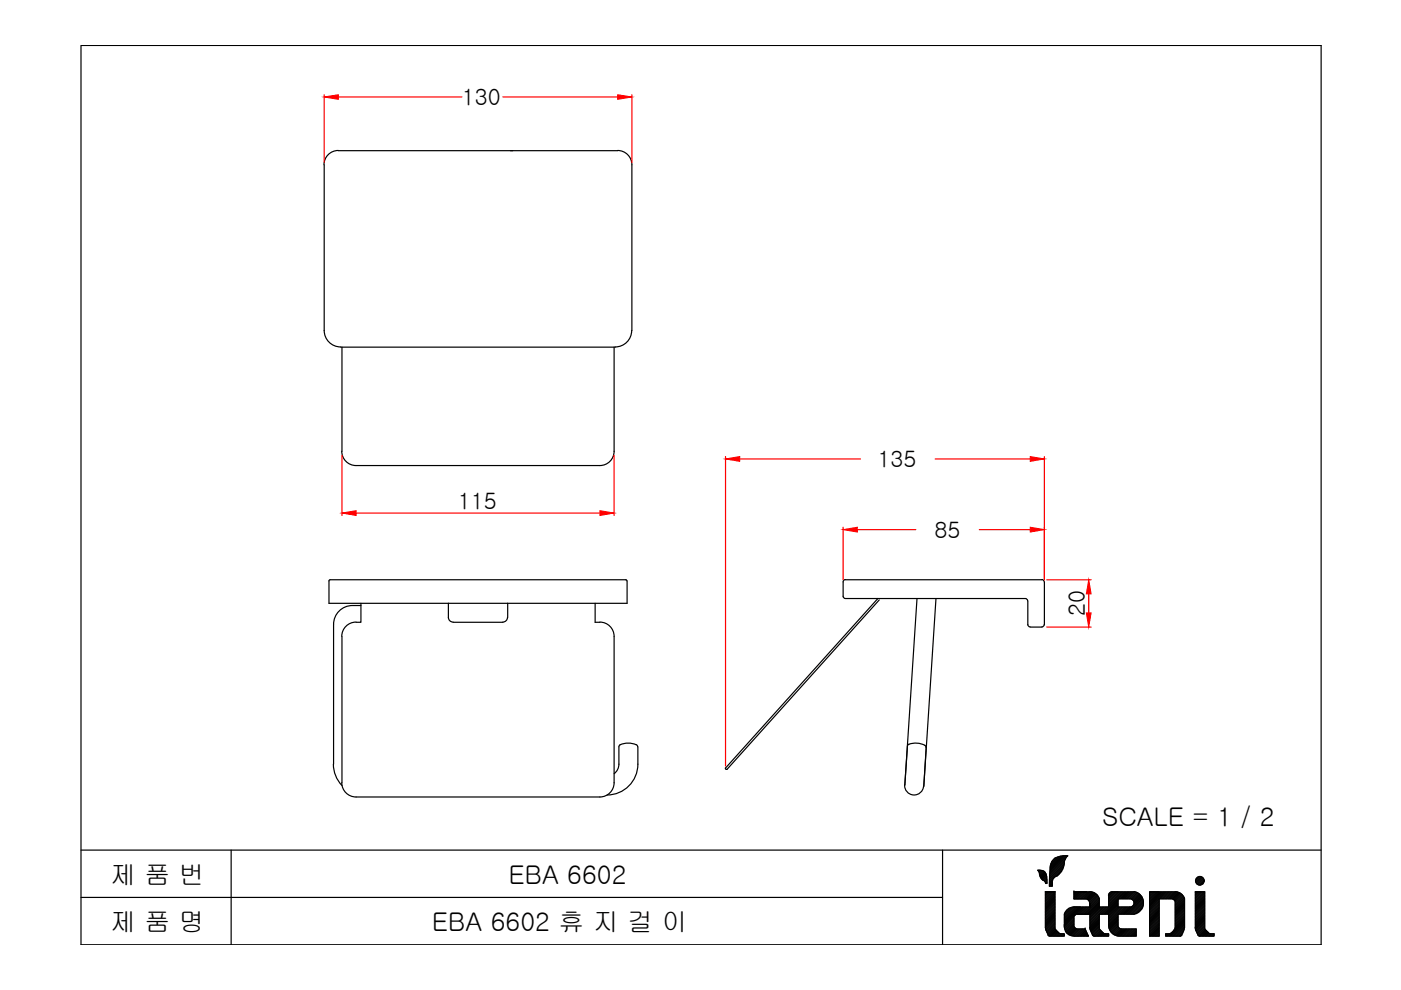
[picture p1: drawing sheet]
<svg xmlns="http://www.w3.org/2000/svg" width="297mm" height="210mm" viewBox="0 0 297 210" stroke-linecap="round" stroke-linejoin="round" font-family="sans-serif">
<defs><g id="words">
<g font-size="5.5">
<text x="233.7" y="175.2">SCALE = 1 / 2</text>
<text x="23.4" y="187.4">제 품 번</text>
<text x="107.8" y="187.4">EBA 6602</text>
<text x="23.4" y="197.4">제 품 명</text>
<text x="91.6" y="197.4">EBA 6602 휴 지 걸 이</text>
</g>
<g font-size="4.8">
<text x="97.9" y="22.3">130</text>
<text x="186" y="99">135</text>
<text x="97.1" y="108">115</text>
<text x="198.1" y="114">85</text>
<text x="230" y="130.7" transform="rotate(-90 230 130.7)">20</text>
</g>
</g></defs>
<!-- layer: 0 -->
<g fill="none" stroke="#000" stroke-width=".25">
<path d="M17.2 9.6h262.9v190.7h-262.9zM68.7 35v35.1a3.5 3.5 0 0 0 3.5 3.5M71.7 31.9a3 3 0 0 0-3 3M71.7 31.9h59.3M108.2 31.9h.5M130.9 31.9a3 3 0 0 1 3.1 3v35.2M72.2 73.6h58.3M72.5 73.6v22.1M130.2 73.6v22.1M133.9 70.1a3.5 3.5 0 0 1-3.5 3.5M72.5 95.7a3 3 0 0 0 3 3M75.5 98.7h51.7"/>
<path d="M130.2 95.7a3 3 0 0 1-3 3M69.8 123.2v4.7h63.2v-4.7M70 122.9l-.2 .3M70 122.9h62.7M72.5 134.9v31.1M75.5 131.9a3 3 0 0 0-3 3M76.5 128.4a5.3 5.3 0 0 0-4.6 1.2 4 4 0 0 0-1.2 2.8v29.6a6.2 6.2 0 0 0 1.8 4.5M76.5 127.9v4h-1M95.1 127.9v3a.99 .99 0 0 0 1 1M96.1 131.9h10.5M107.6 130.9a.99 .99 0 0 1-1 1M107.6 127.9v3"/>
<path d="M126.2 127.9v4h1M127.2 131.9a3 3 0 0 1 3 3M130.2 134.9v31.1a3 3 0 0 1-3 3M132.7 122.9l.2 .3M178.8 123.4v3v.3l.4 .2h38.2M179.2 122.9l-.4 .2v.3M179.3 122.9h41.6M186.1 126.9l-32.3 35.9M186.4 127.2l-32.2 35.9h-.3l-.1-.3M194.4 126.9l-2.6 39.5a2.01 2.01 0 0 0 1.9 2.2 2.01 2.01 0 0 0 2.1-1.9M198.4 126.9l-2.5 39.8 .5-8.2M217.4 126.9l.4 .2 .1 .3"/>
<path d="M217.9 127.4v5M217.9 132.4l.1 .3 .4 .2M220.9 122.9l.4 .2 .1 .3M221.4 132.4l-.3 .4-.2 .1-2.5 .1M221.4 123.4v9M131.2 158.3l.1-.2a3.5 3.5 0 0 1 3.9 0v.2M131.2 158.4v3.6a2.52 2.52 0 0 1-1 2M135.2 158.4a11.8 11.8 0 0 1-.6 6.4 6.5 6.5 0 0 1-5.9 3.8M196.1 158l.2 .5M196.1 158a3.6 3.6 0 0 0-3.7 0v.2M72.5 166a3 3 0 0 0 3 3M75.5 169h51.7"/>
<path d="M17.2 180.2h262.9M17.2 190.3h182.6M49 180.2v20.1M199.8 180.2v20.1M220.1 184.5v.1M220.3 184.5l-.1 .2M220.5 184.5l-.3 .3M220.8 184.6l-.5 .3M220.9 184.6l-.5 .5M221.1 184.6l-.7 .7M221.2 186.6l.2 .2 .3 .5M221.3 184.7l-.8 .8"/>
<path d="M221.4 184.8l.3 .4 .2 .6M221.4 184.7l-.7-.2h-.7l.3 .4 .4 1.2 .4 .5M221.4 184.8l-.9 .9M221.6 184.9l-1.1 1M221.6 189.1v7.6l2.1-2M221.6 185l-1 1M221.6 196.7l.6 1.5M221.7 187.3h.3M221.7 185.2l-1 1M221.8 185.3l-1 1M221.9 185.4l-1 1M221.9 189.1l-.3 .2"/>
<path d="M221.9 185.7l-.9 .8M221.9 185.8l.1 1.5M221.9 185.8l-.8 .8M221.9 186l-.6 .7M221.9 186.3l-.5 .5M222 186.5l-.4 .4M222 186.7l-.4 .4M222 186.9l-.3 .3M222 187.1l-.2 .2M222.1 189.1l-.5 .4M222.2 198.2l.3 .3M222.3 189.1l-.7 .6"/>
<path d="M222.5 189.1l-.9 .8M222.7 189.1h-1.1h1.1M222.7 189.1l-1.1 1.1M223 189.1l-1.4 1.3M223.1 186.9l-.6 .6M223.1 187.1l-.6 .7M223.1 187.4l-.5 .5M223.1 187.6l-.3 .3M223.1 187.8l-.1 .1M223.2 186.6l-.7 .7M223.2 189.1l-1.6 1.5M223.4 189.1l-1.8 1.8"/>
<path d="M223.6 196.7l.3 .5-1.3 1.3M223.7 189.1h-2.1h2.1M223.7 189.1v7.7M223.7 189.1l-2.1 2M223.7 189.3l-2.1 2M223.7 189.5l-2.1 2M223.7 189.7l-2.1 2.1M223.7 190l-2.1 2M223.7 190.2l-2.1 2M223.7 190.4l-2.1 2M223.7 190.7l-2.1 1.9M223.7 190.9l-2.1 2"/>
<path d="M223.7 191.1l-2.1 2M223.7 191.3l-2.1 2M223.7 191.5l-2.1 2M223.7 191.8l-2.1 2M223.7 192l-2.1 2M223.7 192.2l-2.1 2M223.7 192.4l-2.1 2.1M223.7 192.7l-2.1 2M223.7 192.9l-2.1 2M223.7 193.1l-2.1 2M223.7 193.4l-2.1 2M223.7 193.6l-2.1 2"/>
<path d="M223.7 193.8l-2.1 2M223.7 194l-2.1 2M223.7 194.3l-2.1 1.9M223.7 194.5l-2.1 2M223.7 194.9l-2 2M223.7 195.1l-2 2M223.7 195.4l-1.9 1.9M223.7 195.6l-1.8 1.8M223.7 195.8l-1.8 1.8M223.7 196l-1.7 1.7M223.7 196.3l-1.6 1.6M223.7 196.5l-1.5 1.5"/>
<path d="M223.7 196.7l-1.5 1.5M223.7 198.5l.7-.7 .5 .2-.5 .5M223.7 196.9l-1.4 1.4M223.8 197l-1.4 1.4M223.9 197.2l.6 .6M223.9 181.8l-.9 1M224 197.3l-1.2 1.2M224.1 197.4l-1.1 1.1M224.1 185.7a1.38 1.38 0 0 0-1 1.3M224.2 197.5l-.9 1M224.3 181.7l-1.5 1.5M224.3 197.6l-.8 .9"/>
<path d="M224.6 197.9l-.6 .6M224.6 181.6l-1.9 1.9M224.7 197.9l-.5 .6M224.9 181.5l-2.2 2.3M224.9 198h.8v.5h-3.1M225.1 184.7l-1.1 1.1M225.1 198l-.5 .5M225.2 181.5l-2.5 2.5-.2 3.9h.6v-.8M225.3 198l-.4 .5M225.4 184.2l-2.9 2.9M225.5 181.4l-2.9 2.8M225.5 183.8l-3 3"/>
<path d="M225.5 198l-.4 .5M225.6 183.5l-3.1 3.1M225.6 183.3l-3.1 3.1M225.6 182.7l.3-.7 .5-.5a2.94 2.94 0 0 0-3.7 2.4M225.7 182.7a3.8 3.8 0 0 1-1.5 3M225.7 193.8v2.3M225.7 181.4l-3.1 3.1M225.7 182.8l-3.2 3.1M225.7 183l-3.2 3.2M225.7 198.1l-.4 .4M225.7 198.3l-.2 .2M225.7 182.5l-3.2 3.2"/>
<path d="M225.9 181.4l-3.3 3.3M225.9 182.1l-3.4 3.3M226.1 181.4l-3.5 3.6M226.3 181.4l-3.7 3.8M226.7 192.6l-.9 .8M227.1 192.4l-1.4 1.4M227.4 192.3l-1.7 1.7M227.6 192.3l-1.9 2M227.7 196.1a.87 .87 0 0 0 .6 .8M227.7 192.3a2.1 2.1 0 0 0-2 1.5M227.7 189.1h2.6h-1.2l-1.4 1.3M227.7 189.1h.1"/>
<path d="M227.7 198.5h3M227.7 189.1h3.4l-1.5 1.5M227.7 189.1v1.5h2.6M227.7 194.7v1.4M227.7 195.4l-1.8 1.8M227.7 196.1l-1.6 1.6M227.7 194.5l-2 2M227.7 194.8l-2 1.9M227.7 195l-2 1.9M227.7 195.2l-1.9 1.9M227.7 195.7l-1.8 1.7M227.7 195.9l-1.7 1.7"/>
<path d="M227.7 196.3l-1.5 1.5M227.7 196.5l-1.4 1.4M227.8 192.3l-2.1 2.2M227.8 196.6l-1.4 1.4M228 189.1l-.3 .2M228 196.8l-1.4 1.3M228.1 192.3l-2.4 2.4M228.1 196.8l-1.4 1.4M228.2 189.1l-.5 .5M228.2 196.9l-1.3 1.4M228.3 192.3l-2.6 2.6M228.3 193.8a.87 .87 0 0 0-.6 .9"/>
<path d="M228.4 189.1l-.7 .7M228.5 192.3l-2.8 2.9M228.6 189.1l-.9 .9M228.6 197l-1.4 1.4M228.8 192.3l-3.1 3.1M228.8 189.1l-1.1 1.1M228.8 197l-1.4 1.4M229 192.3l-3.3 3.3M229.1 197l-1.5 1.4M229.2 192.3l-3.5 3.6M229.3 189.1l-1.5 1.5M229.3 197l-1.5 1.5"/>
<path d="M229.4 192.3l-3.8 3.8a2.08 2.08 0 0 0 2.1 2.3M229.5 189.1l-1.5 1.5M229.5 197l-1.5 1.5M229.6 192.3l-3.9 4M229.7 189.1l-1.5 1.5M229.7 197l-1.5 1.5M229.9 192.3l-1.5 1.5h2.7M230 189.1l-1.5 1.5M230 197l-1.5 1.5M230.1 197h.1M230.1 197l.6 1.5M230.1 197h-1.7l-1.4 1.4"/>
<path d="M230.1 192.3l-1.5 1.5M230.1 197l-1.4 1.5M230.2 189.1l-1.5 1.5M230.2 197.2l-1.3 1.3M230.2 197.3l-1.1 1.2M230.2 190.6a1.04 1.04 0 0 1 .8 1M230.3 192.3l-1.5 1.5M230.3 197.5l-1 1M230.4 189.1l-1.5 1.5M230.4 197.7l-.8 .8M230.4 197.8l-.6 .7M230.5 192.3l-1.4 1.5"/>
<path d="M230.5 198l-.5 .5M230.6 198.1l-.3 .4M230.7 189.1l-1.6 1.5M230.7 198.3l-.2 .2M230.8 192.3l-1.5 1.5M230.9 189.1l-1.6 1.5M231 192.3l-1.5 1.5M231 196.7l.2 .6M231.1 189a2.1 2.1 0 0 1 2 1.6v1.7h2v-2.4M231.1 193.8v2.9M231.2 197.3l.4 .9M231.3 189.1l-1.5 1.5"/>
<path d="M231.5 189.1l-1.5 1.5M231.7 189.2l-1.4 1.4M231.8 189.2l-1.4 1.4M232 189.3l-1.4 1.4M232.1 189.4l-1.4 1.4M232.3 189.5l-1.5 1.4M232.4 189.6l-1.5 1.4M232.5 189.7l-1.5 1.5M232.6 189.8l-1.6 1.6M232.7 189.9l-1.6 1.7v.7h-3.4M232.8 190l-1.7 1.8M232.9 190.2l-1.8 1.8"/>
<path d="M233 190.3l-1.9 2M233 190.5l-3.3 3.3M233.1 190.7l-3.2 3.1M233.1 190.9l-2.9 2.9M233.1 191.2l-2.7 2.6M233.1 191.4l-2.5 2.4M233.1 191.6l-2.3 2.2M233.1 191.8l-2 2M233.1 192.1l-2 1.9M233.1 192.3l-2 2M233.1 194.1l-2 2M233.1 194.3l-2 2"/>
<path d="M233.1 194.5l-2 2M233.1 194.8l-2 2M233.1 195l-2 2M233.1 195.2l-1.9 1.9M233.1 195.4l-1.9 1.9M233.1 195.7l-1.8 1.7M233.1 195.9l-1.8 1.7M233.1 196.1l-1.7 1.7M233.1 196.3l-1.6 1.6M233.1 196.5l-1.6 1.6M233.1 196.8l-1.5 1.4M233.1 197l-1.4 1.4"/>
<path d="M233.2 197.1l-1.4 1.3M233.2 192.3l-2.1 2.2M233.3 197.2l-.2-.3v-3.1h2a4.5 4.5 0 0 0 .5 3.9l.9 .6 .6 .1M233.4 197.3l-1.1 1.2M233.5 192.3l-2.4 2.4M233.5 197.4l-1 1.1M233.7 197.6l-1 .9M233.7 192.3l-2.6 2.7M233.8 197.7l-.9 .8M233.9 197.8l.4 .2M233.9 197.8l-.6-.6-1.2 1.3M233.9 197.8l-.7 .7"/>
<path d="M233.9 192.3l-2.8 2.9M234 197.9l-.6 .6M234.1 192.3l-3 3.1M234.2 197.9l-.6 .6M234.3 198h.8v.5h-3.1l-.4-.3M234.3 198l-.4 .5M234.4 192.3l-3.3 3.4M234.6 198l-.5 .5M234.6 192.3l-3.5 3.6M234.8 192.3l-1.5 1.5M234.8 198l-.5 .5M235 198l-.4 .5"/>
<path d="M235.1 198.1l-.3 .4M235.1 198.4l-.1 .1M235.5 189.1l-.4 .5M235.8 189.1l-.7 .8M236 189.1l-.9 1M236.3 189.1l-1.2 1.2M236.5 189.1l-1.4 1.4M236.7 189.1l-1.6 1.6M237 189.1l-1.9 1.9M237.1 190.8l-3.1 3M237.1 191l-2.9 2.8M237.1 191.2l-2.7 2.6"/>
<path d="M237.1 191.5l-2.4 2.3M237.1 191.7l-2.2 2.1M237.1 191.9l-2 2M237.1 192.1l-2 2M237.1 193.9l-2 2M237.1 194.2l-2 2M237.1 194.4l-2 2M237.1 194.6l-2 2M237.1 194.8l-2 2M237.1 195.1l-2 1.8M237.1 195.3l-1.9 1.8M237.1 195.5l-1.8 1.8"/>
<path d="M237.1 195.7l-1.7 1.7M237.1 195.9l-1.6 1.7M237.1 196.2l-1.5 1.5M237.1 196.4l-1.4 1.4M237.1 192.3l-2 2M237.1 196.5l-1.3 1.4M237.2 189.1l-2.1 2.1M237.2 196.7l-1.3 1.3M237.3 192.3l-2.2 2.3M237.3 196.8l-1.3 1.3M237.4 189.1l-2.3 2.3M237.5 196.9l-1.3 1.3"/>
<path d="M237.5 192.3l-2.4 2.5M237.6 189.1l-2.5 2.6M237.6 197l-1.3 1.3M237.8 192.3l-2.7 2.7M237.8 197h3.1v1.5h-3.8M237.9 189.1l-2.8 2.8M237.9 197l-1.4 1.3M238 192.3l-2.9 3M238.1 189.1l-3 3M238.1 197l-1.4 1.4M238.2 192.3l-3.1 3.2M238.3 197l-1.5 1.4"/>
<path d="M238.3 189.1l-4.8 4.7M238.4 192.3l-3.3 3.4M238.5 189.1l-4.7 4.7M238.5 197l-1.5 1.4M238.7 192.3l-1.6 1.5M238.7 189.1l-1.5 1.5M238.7 197l-1.4 1.5M238.9 192.3l-1.5 1.5M239 197l-1.5 1.5M239 189.1l-1.5 1.5M239.1 192.3l-1.5 1.5M239.2 189.1l-1.5 1.5"/>
<path d="M239.2 197l-1.5 1.5M239.3 192.3l-1.5 1.5M239.4 189.1l-1.5 1.5M239.4 197l-1.5 1.5M239.5 190.5a.89 .89 0 0 1 .9 .9 .89 .89 0 0 1-.9 .9M239.6 190.6h-2.5v1.7h2.5M239.6 192.3l-1.5 1.5M239.6 197l-1.4 1.5M239.7 189.1l-1.5 1.5M239.8 192.3l-1.5 1.5M239.9 189.1l-1.5 1.5M239.9 197l-1.5 1.5"/>
<path d="M240.1 189.1l-1.5 1.5M240.1 197l-1.5 1.5M240.3 189.1l-1.5 1.5M240.3 197l-1.5 1.5M240.4 189a2.35 2.35 0 0 1 2 2.5M240.4 189.1h-4.7a.83 .83 0 0 0-.7 .8M240.4 193.8h-3.3l-.1 2.5 .4 .6 .4 .1M240.5 189.1l-1.5 1.5M240.6 197l-1.6 1.5M240.7 189.1l-1.4 1.5M240.8 197l-1.5 1.5M240.9 189.2l-1.4 1.4"/>
<path d="M240.9 197l-1.4 1.5M240.9 197.3l-1.2 1.2M240.9 197.5l-1 1M240.9 197.7l-.7 .8M240.9 198l-.5 .5M240.9 198.2l-.3 .3M240.9 198.4v.1M241.1 189.3l-1.4 1.3M241.2 189.3l-1.3 1.4M241.4 189.4l-1.4 1.3M241.5 189.5l-1.4 1.3M241.6 189.6l-1.3 1.4"/>
<path d="M241.8 189.7l-1.4 1.4M241.8 189.8l-1.4 1.4M242 189.9l-1.6 1.6M242 190.1l-1.6 1.6M242.1 190.2l-3.6 3.6M242.1 192.6l-.9 .9M242.2 190.4l-3.5 3.4M242.3 190.5l-3.3 3.3M242.3 190.7l-3.1 3.1M242.3 192.3l-1.4 1.4M242.4 190.9l-3 2.9M242.4 192l-1.8 1.8"/>
<path d="M242.4 191.4a2.35 2.35 0 0 1-2 2.4M242.4 191l-2.8 2.8M242.4 191.2l-2.6 2.6M242.4 191.5l-2.3 2.3M242.4 191.7l-2.1 2.1M243.7 189.1h5.5M244 189.1l-.3 .2M244.2 189.1l-.5 .4M244.4 189.1l-.7 .6M244.6 189.1l-.9 .8M244.8 189.1l-1.1 1M245.1 189.1l-1.4 1.3"/>
<path d="M245.3 189.1l-1.6 1.5M245.5 189.1l-1.8 1.7M245.7 189.1l-2 2M245.8 189.1h-2.1v9.4h2.1v-7.9h2.5M245.8 192l-2.1 2M245.8 192.6l-2.1 2.1M245.8 193.3l-2.1 2.1M245.8 190.6l-2.1 2M245.8 190.9l-2.1 2M245.8 191.1l-2.1 2M245.8 191.3l-2.1 2M245.8 191.5l-2.1 2"/>
<path d="M245.8 191.8l-2.1 1.9M245.8 192.2l-2.1 2M245.8 192.4l-2.1 2M245.8 192.9l-2.1 2M245.8 193.1l-2.1 2M245.8 193.6l-2.1 2M245.8 193.8l-2.1 2M245.8 194l-2.1 2M245.8 194.3l-2.1 1.9M245.8 194.5l-2.1 2M245.8 194.7l-2.1 2M245.8 194.9l-2.1 2"/>
<path d="M245.8 195.1l-2.1 2M245.8 195.4l-2.1 2M245.8 195.6l-2.1 2M245.8 195.8l-2.1 2M245.8 196l-2.1 2.1M245.8 196.2l-2.1 2.1M245.8 196.5l-2 2M245.8 196.7l-1.8 1.8M245.8 196.9l-1.6 1.6M245.8 197.2l-1.3 1.3M245.8 197.4l-1.1 1.1M245.8 197.6l-.9 .9"/>
<path d="M245.8 197.9l-.7 .6M245.8 198.1l-.5 .4M245.8 198.3l-.2 .2M246 189.1l-2.3 2.2M246.2 189.1l-2.5 2.4M246.4 189.1l-2.7 2.7M246.7 189.1l-3 2.9M246.9 189.1l-3.2 3.1M247.1 189.1l-3.4 3.3M247.2 198h-.1M247.3 189.1l-1.5 1.5M247.4 198l-.3 .3"/>
<path d="M247.6 189.1l-1.6 1.5M247.6 190.6l1.5-1.6a2.1 2.1 0 0 1 2.1 1.6l-.1 6.1-1.7 1.8M247.6 198l-.4 .5M247.8 189.1l-1.5 1.5M247.8 198l-.4 .5M248 189.1l-1.5 1.5M248.2 197.9l-.6 .6M248.2 189.1l-1.5 1.5M248.2 190.5l.6 .2 .4 .4M248.3 197.8l-.4 .2M248.4 189.1l-1.4 1.5M248.7 189.1l-1.5 1.5"/>
<path d="M248.9 197.2l-.5 .6M248.9 189.1l-1.5 1.5M249.1 196.7l-.2 .5M249.2 191.1v5.7M249.3 189.1l-1.5 1.5M249.5 189.1l-1.4 1.5M249.7 189.1l-1.4 1.5M249.9 189.2l-1.4 1.4M250 189.3l-1.3 1.4M250.2 189.3l-1.4 1.4M250.3 189.4l-1.4 1.4M250.5 189.6l-1.5 1.4"/>
<path d="M250.6 189.6l-1.5 1.5M250.6 198.2l-.3 .2M250.7 189.8l-1.5 1.5M250.8 189.9l-1.6 1.6M250.8 197.8l-.7 .7M250.9 190l-1.7 1.8M251 197.3l-.4 .9-.3 .3h-3.2v-.5h.7M251 190.1l-1.8 1.9M251 197.3l-1.1 1.2M251.1 190.3l-1.9 1.9M251.1 196.7l-.2 .6M251.1 190.4l-1.9 2"/>
<path d="M251.1 197l-1.5 1.5M251.1 190.7l-1.9 1.9M251.1 190.9l-1.9 2M251.1 191.1l-1.9 2M251.1 191.3l-1.9 2M251.1 191.5l-1.9 2M251.1 191.8l-1.9 2M251.1 192l-1.9 2M251.1 192.2l-1.9 2M251.1 192.4l-1.9 2.1M251.1 192.7l-1.9 2M251.1 192.9l-1.9 2"/>
<path d="M251.1 193.1l-1.9 2M251.1 193.4l-1.9 2M251.1 193.6l-1.9 2M251.1 193.8l-1.9 2M251.1 194l-1.9 2M251.1 194.3l-1.9 1.9M251.1 194.5l-1.9 2M251.1 194.7l-1.9 2M251.1 194.9l-2 2.1M251.1 195.1l-3.3 3.4M251.1 195.4l-3 3.1M251.1 195.6l-2.8 2.9"/>
<path d="M251.1 195.8l-2.6 2.7M251.1 196l-2.4 2.5M251.1 196.3l-2.2 2.2M251.1 196.5l-1.9 2M253.4 196.7l.2 .6M253.4 189.1h2v7.7l-1.4 1.4M253.4 189.1v7.6l2-2M253.4 189.1h2l-2 2M253.6 189.1l-.2 .2M253.9 189.1l-.5 .4M254 186l-.4 .4M254.1 189.1l-.7 .6"/>
<path d="M254.3 185.9l-.8 .8M254.3 189.1l-.9 .8M254.5 189.1l-1.1 1.1M254.6 185.9l-1.1 1M254.7 189.1l-1.3 1.3M254.7 185.9l-1.1 1.2M254.9 186l-1.3 1.2M255 189.1l-1.6 1.5M255 186.1l-1.3 1.3M255.1 187.4h-.1M255.1 186.2l-1.2 1.3M255.2 186.3l-1.2 1.3"/>
<path d="M255.2 189.1l-1.8 1.8M255.3 186.5l-1.1 1.1M255.3 186.9l-.7 .7M255.3 186.7l-.9 1M255.4 196.7l.2 .5M255.4 189.3l-2 2M255.4 189.8l-2 2M255.4 190l-2 2M255.4 190.4l-2 2M255.4 190.7l-2 1.9M255.4 191.3l-2 2M255.4 192l-2 2"/>
<path d="M255.4 192.7l-2 2M255.4 193.4l-2 2M255.4 189.5l-2 2M255.4 190.2l-2 2M255.4 190.9l-2 2M255.4 191.1l-2 2M255.4 191.5l-2 2.1M255.4 191.8l-2 2M255.4 192.2l-2 2.1M255.4 192.5l-2 2M255.4 192.9l-2 2M255.4 193.1l-2 2"/>
<path d="M255.4 193.6l-2 2M255.4 193.8l-2 2M255.4 194l-2 2M255.4 194.3l-2 2M255.4 194.5l-2 2M255.4 194.9l-2 2M255.4 195.1l-1.9 2M255.4 195.4l-1.8 1.9M255.4 195.6l-1.8 1.8M255.4 195.8l-1.7 1.8M255.4 196.1l-1.6 1.6M255.4 196.3l-1.6 1.6"/>
<path d="M255.4 196.5l-1.5 1.5M255.5 196.9l-1.4 1.4M255.6 197.1l-1.4 1.3M255.6 197.2l-1.2 1.3M255.7 197.2l.7 .7 1 .1v.5h-3.2l-.6-1.2M255.8 197.3l-1.2 1.2M255.8 197.4l-1 1.1M256 197.6l-1 .9M256.1 197.6l-.8 .9M256.2 197.8l-.7 .7M256.3 197.9l-.6 .6M256.5 197.9l-.6 .6"/>
<path d="M256.7 198l-.5 .5M256.9 198l-.5 .5M257.1 198l-.5 .5M257.3 198l-.4 .5M257.4 198.1l-.3 .4M257.4 198.3l-.1 .2"/>
<circle cx="254.4" cy="186.7" r=".91"/>
</g>
<!-- layer: 5 -->
<g fill="none" stroke="#f00" stroke-width=".25">
<path d="M68.7 20.1v14.3M71.7 20.6h26.2M106.6 20.6h24.4M134 20.1v14.3M72.5 96.5v12.8M130.2 96.5v12.8M153.8 96.8v65.6M156.8 97.3h25.6M198.3 97.3h20.1M221.4 96.8v26.1M75.5 108.8h51.7M178.8 111.8v11.1"/>
<path d="M181.8 112.3h12.4M207.6 112.3h10.8M221.9 133h9.4M221.9 122.9h9.4M230.8 125.9v4"/>
</g>
<g fill="#f00" stroke="#f00" stroke-width=".21">
<path d="M72.5 108.8l3-.5v1z"/>
<path d="M127.2 108.3l3 .5-3 .5z"/>
<path d="M230.3 129.9h1l-.5 3.1z"/>
<path d="M230.8 122.9l.5 3h-1z"/>
<path d="M68.7 20.6l3-.5v1z"/>
<path d="M131 20.1l3 .5-3 .5z"/>
<path d="M178.8 112.3l3-.5v1z"/>
<path d="M218.4 111.8l3 .5-3 .5z"/>
<path d="M218.4 96.8l3 .5-3 .5z"/>
<path d="M153.8 97.3l3-.5v1z"/>
</g>
<use href="#words"/>
</svg>
